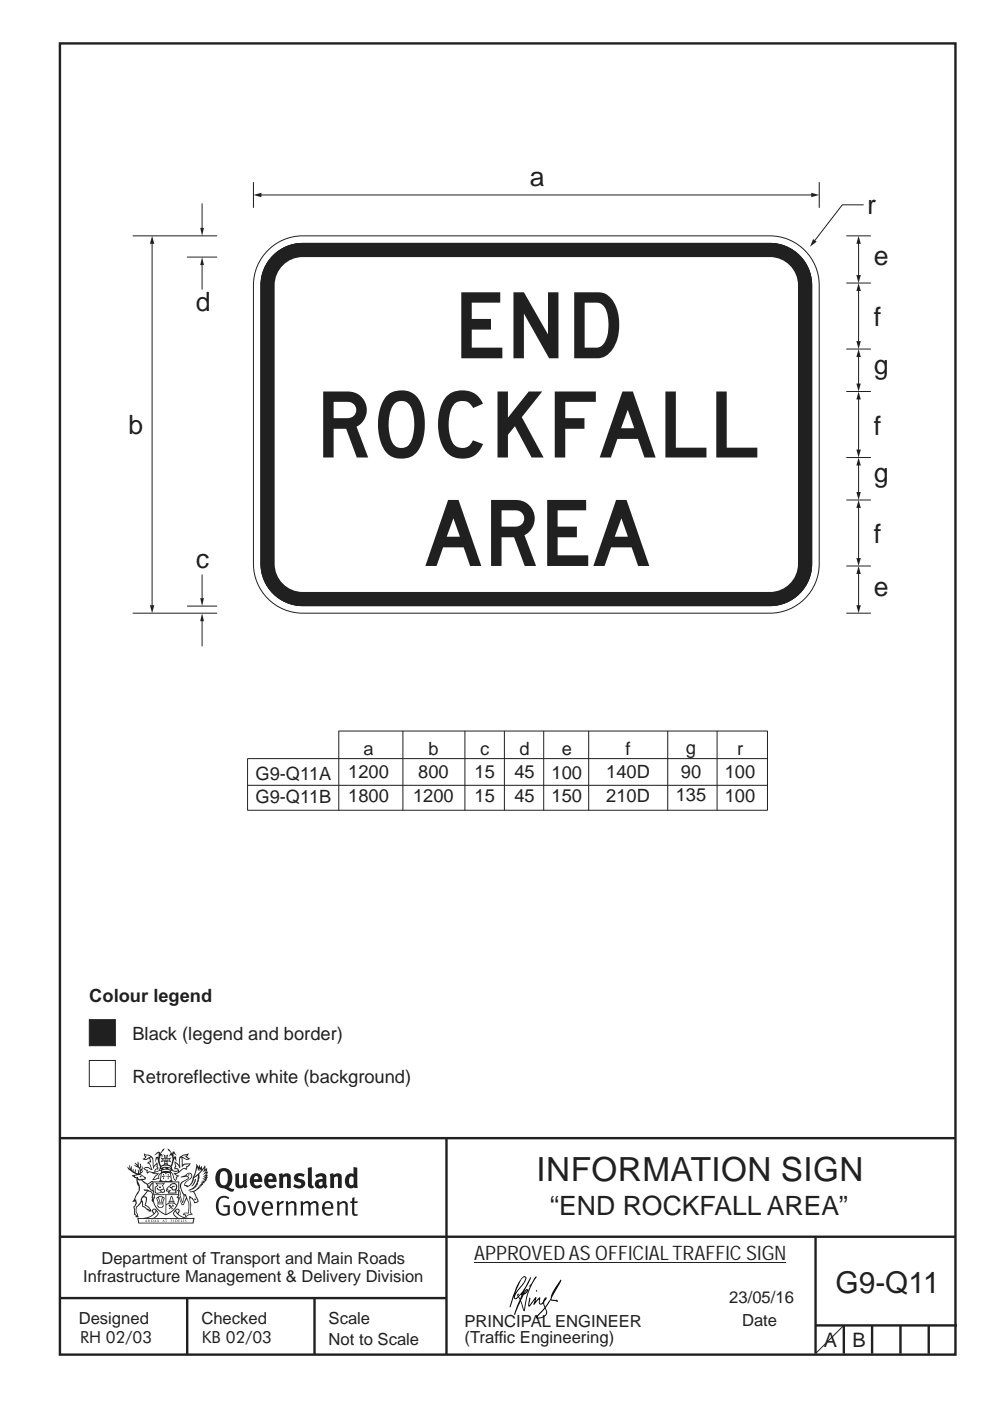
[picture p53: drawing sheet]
<svg xmlns="http://www.w3.org/2000/svg" width="210mm" height="297mm" viewBox="0 0 210 297" stroke-linecap="round" stroke-linejoin="round" font-family="sans-serif">
<defs><g id="words">
<g font-size="19.4" fill="#231f20">
<text x="96.2" y="76">END</text>
<text x="66.9" y="97">ROCKFALL</text>
<text x="89.8" y="120">AREA</text>
</g>
<text font-size="7.1" fill="#231f20" x="113.8" y="250.4">INFORMATION SIGN</text>
<text font-size="6.3" fill="#231f20" x="177.2" y="274.1">G9-Q11</text>
<g font-size="5.6" fill="#231f20">
<text x="112.4" y="39.5">a</text>
<text x="183.9" y="45.3">r</text>
<text x="185.4" y="56.3">e</text>
<text x="41.5" y="66">d</text>
<text x="185.4" y="69.2">f</text>
<text x="185.4" y="79.2">g</text>
<text x="27.2" y="92">b</text>
<text x="185.4" y="92.2">f</text>
<text x="185.4" y="102.2">g</text>
<text x="185.4" y="115.2">f</text>
<text x="41.5" y="120.5">c</text>
<text x="185.4" y="126.3">e</text>
<text x="116.7" y="257.6">“END ROCKFALL AREA”</text>
</g>
<g font-size="4.2" fill="#231f20">
<text x="100.6" y="267.2">APPROVED AS OFFICIAL TRAFFIC SIGN</text>
<text x="174.7" y="285.6">A</text>
<text x="180.8" y="285.6">B</text>
</g>
<g font-size="3.9" fill="#231f20">
<text x="77.1" y="160">a</text>
<text x="90.9" y="160">b</text>
<text x="101.8" y="160">c</text>
<text x="110.2" y="160">d</text>
<text x="119.1" y="160.1">e</text>
<text x="132.7" y="160.1">f</text>
<text x="145.5" y="159.9">g</text>
<text x="156.3" y="160">r</text>
<text x="54.2" y="165.3">G9-Q11A</text>
<text x="73.8" y="165">1200</text>
<text x="88.7" y="165">800</text>
<text x="100.7" y="165">15</text>
<text x="109.1" y="165">45</text>
<text x="117" y="165.1">100</text>
<text x="128.6" y="165">140D</text>
<text x="144.4" y="164.9">90</text>
<text x="153.7" y="165">100</text>
<text x="54.2" y="170.3">G9-Q11B</text>
<text x="73.8" y="170">1800</text>
<text x="87.6" y="170">1200</text>
<text x="100.7" y="170">15</text>
<text x="109.1" y="170">45</text>
<text x="117" y="170.1">150</text>
<text x="128.6" y="170">210D</text>
<text x="143.3" y="169.9">135</text>
<text x="153.7" y="170">100</text>
<text x="18.9" y="212.4">Colour legend</text>
<text x="28.1" y="220.5">Black (legend and border)</text>
<text x="28.1" y="229.6">Retroreflective white (background)</text>
</g>
<g font-size="3.5" fill="#231f20">
<text x="21.5" y="267.9">Department of Transport and Main Roads</text>
<text x="17.7" y="271.8">Infrastructure Management &amp; Delivery Division</text>
<text x="16.7" y="280.7">Designed</text>
<text x="42.7" y="280.7">Checked</text>
<text x="69.7" y="280.7">Scale</text>
<text x="98.5" y="281.4">PRINCIPAL ENGINEER</text>
<text x="154.7" y="276.2">23/05/16</text>
<text x="157.4" y="281.2">Date</text>
<text x="17" y="284.8">RH 02/03</text>
<text x="42.8" y="284.8">KB 02/03</text>
<text x="69.7" y="285.2">Not to Scale</text>
<text x="98.5" y="284.8">(Traffic Engineering)</text>
</g>
</g></defs>
<g fill="none" stroke="#231f20" stroke-width=".51">
<path d="M12.7 9.2h190v278h-190zM12.7 241.3h189.9M94.7 241.4v45.8M12.7 275.2h82M12.7 262.2h190.1M39.7 275.2v12M66.7 275.2v12M173 262.2v24.8M173 281h30M179 281v6M185 281v6M191 281v6"/>
<path d="M197 281v6"/>
</g>
<g fill="#231f20">
<path d="M47 248.5a2.55 2.55 0 0 0 0 2.7l.3 .1a.81 .81 0 0 0 1-.9v-.6a1.04 1.04 0 0 0-1.1-1.5zM46.3 248.1a1.82 1.82 0 0 1 2.1-.2 1.82 1.82 0 0 1 .9 1.9 2.29 2.29 0 0 1-.8 1.9l.7 .3h.5l-.2 .6a2.87 2.87 0 0 1-2-.7 2.12 2.12 0 0 1-1.7-3.1z" fill-rule="evenodd"/>
<path d="M49.9 248.9l.8-.2v2a.46 .46 0 0 0 .2 .6 .46 .46 0 0 0 .7-.2v-2.2l.7-.2v2.4l.2 .5-.6 .4-.2-.3a1.02 1.02 0 0 1-1.2 .2 1.02 1.02 0 0 1-.6-1.1z" fill-rule="evenodd"/>
<path d="M54 249.5l-.1 .5h.9a.49 .49 0 0 0-.2-.6 .49 .49 0 0 0-.6 .1zM53.4 249.2a1.34 1.34 0 0 1 1.6-.3 1.34 1.34 0 0 1 .6 1.5v.2h-1.7a.77 .77 0 0 0 .5 .8 .77 .77 0 0 0 .9-.3l.3 .4a1.59 1.59 0 0 1-2.1 .2 1.59 1.59 0 0 1-.4-2z" fill-rule="evenodd"/>
<path d="M57 249.5l-.1 .5h.9a.49 .49 0 0 0-.2-.6 .49 .49 0 0 0-.6 .1zM56.4 249.2a1.34 1.34 0 0 1 1.6-.3 1.34 1.34 0 0 1 .7 1.5v.2h-1.8a.77 .77 0 0 0 .5 .8 .77 .77 0 0 0 .9-.3l.3 .4a1.59 1.59 0 0 1-2 .2 1.59 1.59 0 0 1-.5-2z" fill-rule="evenodd"/>
<path d="M59.1 248.9l.8-.2 .1 .4a.95 .95 0 0 1 1-.3 .95 .95 0 0 1 .7 .8v2.3h-.8v-2.3a.46 .46 0 0 0-.8 .1v2.2h-.9z" fill-rule="evenodd"/>
<path d="M62.5 249.1a1.75 1.75 0 0 1 2.1-.1l-.2 .5-.6-.2a.43 .43 0 0 0-.6 .3l.4 .3a1.04 1.04 0 0 1 1.2 1.2 1.04 1.04 0 0 1-1.4 .9l-1.2-.4 .3-.6 1 .4 .4-.4a.88 .88 0 0 0-1-.5l-.4-.2-.1-.4z" fill-rule="evenodd"/>
<path d="M65.3 247.6l.8-.2 .1 3.8 .2 .2 .2 .5a.88 .88 0 0 1-1-.1 .88 .88 0 0 1-.3-1z" fill-rule="evenodd"/>
<path d="M67.8 250.6a.43 .43 0 0 0-.1 .7 .43 .43 0 0 0 .7-.1v-.7zM66.8 249.2a1.7 1.7 0 0 1 2.4 .1v1.8l.3 .4-.4 .5-.5-.3a1.03 1.03 0 0 1-1.7-.2 1.03 1.03 0 0 1 .8-1.5h.7v-.4a.8 .8 0 0 0-1.2 .1z" fill-rule="evenodd"/>
<path d="M69.9 248.9l.8-.2 .1 .4a.95 .95 0 0 1 1-.3 .95 .95 0 0 1 .7 .8v2.3h-.8v-2.3a.46 .46 0 0 0-.8 .1v2.2h-.8z" fill-rule="evenodd"/>
<path d="M74.3 249.5a1.48 1.48 0 0 0 0 1.7l.4 .1 .3-.2v-1.5l-.3-.2zM75 247.4l.8 .2 .1 4.3h-.7l-.1-.2a1.26 1.26 0 0 1-1.4 0 1.26 1.26 0 0 1-.6-1.3 1.29 1.29 0 0 1 .5-1.3 1.29 1.29 0 0 1 1.4-.2z" fill-rule="evenodd"/>
<path d="M46.4 253.9a1.72 1.72 0 0 1 2.2 0l-.2 .3a1.24 1.24 0 0 0-1.4-.1 1.24 1.24 0 0 0-.7 1.3 1.49 1.49 0 0 0 1.3 2l.7-.2v-1.3h-.9l-.1-.4h1.4v2a1.93 1.93 0 0 1-2.2-.1 1.93 1.93 0 0 1-.7-2.2l.2-.7z" fill-rule="evenodd"/>
<path d="M50.3 255.2a1.65 1.65 0 0 0 .3 2.2 .99 .99 0 0 0 1-1.5 .78 .78 0 0 0-.4-.8 .78 .78 0 0 0-.9 .1zM50 254.9a1.33 1.33 0 0 1 1.6-.1 1.33 1.33 0 0 1 .5 1.5 1.31 1.31 0 0 1-1.3 1.5 1.31 1.31 0 0 1-1.3-1.6l.1-.5z" fill-rule="evenodd"/>
<path d="M52.5 254.7l.4-.1 .9 2.6 .8-2.5h.5l-1.1 3h-.5z" fill-rule="evenodd"/>
<path d="M56.2 255.2l-.2 .7h1.4a.7 .7 0 0 0-.3-.8 .7 .7 0 0 0-.9 .1zM55.9 255a1.22 1.22 0 0 1 1.5-.2 1.22 1.22 0 0 1 .5 1.5h-1.9a.93 .93 0 0 0 .5 1 .93 .93 0 0 0 1.2-.2l.1 .3a1.43 1.43 0 0 1-1.7 .1 1.43 1.43 0 0 1-.6-1.7z" fill-rule="evenodd"/>
<path d="M58.7 254.8l.4-.2 .1 .5 .4-.3 .6-.2-.2 .6a.66 .66 0 0 0-.8 .6v1.9h-.4z" fill-rule="evenodd"/>
<path d="M60.6 254.8l.4-.2 .1 .5a.94 .94 0 0 1 1-.4 .94 .94 0 0 1 .8 .7v2.3h-.5l-.1-2.5a.81 .81 0 0 0-1.2 .3v2.2h-.4z" fill-rule="evenodd"/>
<path d="M63.7 254.7l.5-.1 .1 .5 .4-.3a.78 .78 0 0 1 1.1 .3 .9 .9 0 0 1 1-.5 .9 .9 0 0 1 .7 .8v2.3h-.4l-.1-2.5a.67 .67 0 0 0-1.1 .3v2.2h-.5v-2.4l-.4-.2-.7 .4v2.2h-.5z" fill-rule="evenodd"/>
<path d="M69 255.2l-.2 .7h1.4a.7 .7 0 0 0-.3-.8 .7 .7 0 0 0-.9 .1zM68.7 255a1.22 1.22 0 0 1 1.5-.2 1.22 1.22 0 0 1 .5 1.5h-1.9a.93 .93 0 0 0 .5 1 .93 .93 0 0 0 1.2-.2l.1 .3a1.44 1.44 0 0 1-1.7 .1 1.44 1.44 0 0 1-.6-1.7z" fill-rule="evenodd"/>
<path d="M71.4 254.8l.5-.2 .1 .5a.94 .94 0 0 1 1-.4 .94 .94 0 0 1 .7 .7v2.3h-.4l-.1-2.5a.81 .81 0 0 0-1.2 .3v2.2h-.5z" fill-rule="evenodd"/>
<path d="M74.7 254l.5-.2v.9h.7l-.1 .4h-.7l.1 2.2 .1 .1h.5l.1 .3a.75 .75 0 0 1-1.2-.6v-2h-.4v-.4h.4z" fill-rule="evenodd"/>
<path d="M30.8 244.9l1.1 .3-.9 .5h-.4l.5-.5zM31.8 245.5l.2-.1a2.44 2.44 0 0 1 .4 2l.1 .4 .7-1-.1 .6 .3 .3a.57 .57 0 0 0-.6 .8l-1-.2-.5 .2 .1-.5-.7-.2 .6-.2 1 .5 .1-.1-.6-1.3-.2-.1 .5-.1zM30.7 244.5l-.2 .4 .3 .4-.6 .4a1.04 1.04 0 0 0 1.4-.1l.2 .7h-.4l-.2 .4a.94 .94 0 0 1 .9 1.1l-.2-.1a1.16 1.16 0 0 0-1.5-.1l.3 .4 .4 .2 .1 .5 .2 .2v-.2a.94 .94 0 0 1 1.1 .2h.9l-1.2 1.2a1.13 1.13 0 0 0 1.2-.2l.4-.1-.1-.4 .5-.7a.83 .83 0 0 0-.6 1.1l-.3-.1-.7 .3 1.1-1.4-.5 .2-.5-.1 1.3-.5-.2-.2-.8 .4v-.3l.2-.2 .3 .1 .1-.3-.2-.4v-.6l-.2-.3-.6 .9v-.7a1.42 1.42 0 0 0-1.7-1.8z" fill-rule="evenodd"/>
<path d="M38.5 245.3l.5-.3 .7-.1-.6 .3 .8 .5h-.3zM38.3 245.5h.2l.1 2a1.69 1.69 0 0 1 1.5-.7l-.7 .5 .1 .5a1.1 1.1 0 0 0-1.5 .6l-.1-.5-.2-.2h-.5l.2-.4-.2-.7a1.42 1.42 0 0 1 .8 1.1l.2-.1zM37.1 246.2l.1 1-.2 .3v.5l.6-.1 .1 .2a.96 .96 0 0 1-1.1-.1l-.1 .1a1.06 1.06 0 0 0 1.3 .2v.1a.72 .72 0 0 1-1 .2l.3 .5 .6 .3-.4 .1-.1 .7-.3-.4-.3-1.1-.4-.4 .4 .9a1.54 1.54 0 0 0 .6 1.2l.2-.3a.58 .58 0 0 1 .5-.7l.1-.2h-.3l-.4-.3 .9-.5a.93 .93 0 0 1 1.1-.5l.1 .2 .2-.1 .1-.5a.99 .99 0 0 0 .7-.9l-1.3 .1-.4 .3v-1.5l.9 .4 .8-.3h-.3l-.5-.4 .4-.7-.7 .2a1.46 1.46 0 0 0-1.3 2.1v.4l-.2-.4z" fill-rule="evenodd"/>
<path d="M35.6 248.9l.2 .1-.1 .4h.3l-.3 .1v.5l-.1-.6h-.3l.3-.1z" fill-rule="evenodd"/>
<path d="M34.6 248.9l.2 .1-.1 .3 .4 .1h-.4v.6l-.1-.5-.3-.1h.3z" fill-rule="evenodd"/>
<path d="M34.3 248.8a.57 .57 0 0 1 .9 .2 .57 .57 0 0 1 .9-.2l.2 1.4-.2 .1a.57 .57 0 0 1-.9-.1 .69 .69 0 0 1-1.1 0zM34.2 248.1l-.3 2.1-.2 .4h2.9l-.1-.4-.3-2.1h-.2v.3l-.8-.1-.9 .1 .1-.3z" fill-rule="evenodd"/>
<path d="M34.2 252.4a.3 .3 0 0 0 .6 0 .3 .3 0 0 0-.6 0zM33.3 251l.3 .3-.3 .3a.79 .79 0 0 0 0 1.3l.8-.2-.1-.3a.55 .55 0 0 1-.7-.6h.1l.1 .3 .4 .1 .8-.2-.4-.7 .4-.3-.7 .1zM33 250.7l1.1 .2 .9-.2-.4 .7 .4 1.1a.56 .56 0 0 1-.8 .3l-.2 .1a.73 .73 0 0 1-.9 .1 .73 .73 0 0 1-.3-.9v-.4l.5-.4z" fill-rule="evenodd"/>
<path d="M35.6 251.9l.7-.5a.58 .58 0 0 1 1-.1 .58 .58 0 0 1-.5 .9l-.2-.3a.43 .43 0 0 1 .6-.3v-.1a.57 .57 0 0 0-.8 .2l-.2-.1-.3 .2 .4 .1a.55 .55 0 0 0 .9 .5v.5h-1.3l.3-.4-.1-.2-.6 .1 .2-.2-.2-.1zM35.4 251.8l-.1 .2a.39 .39 0 0 0 .2 .7l.3-.1-.2 .5h1.9l-.1-.8a.86 .86 0 0 0-.1-1.4 .86 .86 0 0 0-1.3 .4z" fill-rule="evenodd"/>
<path d="M36 254.8h.8v.2h-.8zM36.4 253.8l.2 .8h-.4zM36.4 253.5l-.3 .5-.1 .6h-.2v.4l-.7 .4 .1 .2a1.48 1.48 0 0 1 2.2 .1l.2-.1-.6-.5v-.5h-.2l-.1-.6z" fill-rule="evenodd"/>
<path d="M35.8 255.4l.3 .1 .2 .3 .3-.2-.2-.2a.38 .38 0 0 1 .4 .5l-.1-.2-.3 .3 .3 .2-.3 .2-.1-.3-.4 .3-.1-.2 .4-.3-.2-.1-.1 .1z" fill-rule="evenodd"/>
<path d="M34.5 254h.2v.2l-.3 .6h-.1zM33.6 255.3h.9v.2a.55 .55 0 0 1-.8 .4v-.2h-.2zM33.4 254h.2l.2 .8h-.2zM33.6 255h.8l.1 .1-.8 .1zM33.8 253.7h.5l-.2 1.1h-.2zM33.3 253.8l-.1 .3 .3 1.2a.48 .48 0 0 0-.1 .5 .48 .48 0 0 0 .4 .3l.6-.1a.49 .49 0 0 0 .2-.7l.3-1.2-.1-.3a1.42 1.42 0 0 0-1.5 0z" fill-rule="evenodd"/>
<path d="M33.6 251.6h.5l.1 .3h-.4z" fill-rule="evenodd"/>
<path d="M41.3 250.1l.3-.2-.2 .9-.6 .7h-.2l.5-.7z" fill-rule="evenodd"/>
<path d="M39.7 249l.3-.2 .5 .2a.88 .88 0 0 1-.6 1.1 1.22 1.22 0 0 0-.8 1.3l.5 .2a.72 .72 0 0 0 .9-.4l.5-.8 .2-.6 .8-.6v.3a2.85 2.85 0 0 1-2 2.8l.1 .1a2.13 2.13 0 0 0 1.9-1.5l-.1-.2a2.01 2.01 0 0 0 .3-1.8l1.2-1.3-.4 1 .7-.5-.7 1 .8-.4-.8 .8 .7-.1-.9 .5 .8-.1-.8 .4h.7l-.8 .3 .3 .2h-.4l.2 .4-.4-.1 .2 .3h-.4l.1 .3h-.1a2.16 2.16 0 0 1-2 1l.1 .2h.4a.76 .76 0 0 1 .7 .7l.5 1.2-.6 .2a1.45 1.45 0 0 0-1.2-1.3l.3 1.8-.1 1.9 .4 .2a1.07 1.07 0 0 0-1.2 .4v-.3l-.5-.2a.87 .87 0 0 1 1-.1l.1-.7a4.4 4.4 0 0 0-.6-3.1l-.1-.3h-.2a2.16 2.16 0 0 1-.7-2.2l.3-.3 1.2-.8a.55 .55 0 0 0-.4-.7zM37.8 252.4a.76 .76 0 0 1 .3 1.1l.6 1.6 .4-1.7 .2 .1a.61 .61 0 0 1-.1 .9l-.3 .9h-.2l-.7-1.6-.3 .1a1.18 1.18 0 0 0 .1-1.4zM41.8 247.5l.2 .8 .3-.6v.6l.3-.5a1.9 1.9 0 0 1-1.1 1.4l-.3 .3zM38.2 249.6l1.4-.1 .2 .1v.3l-.5 .3a1.26 1.26 0 0 0-1 1.9l.2 .7a1.84 1.84 0 0 1 .2 2l-.4-1.3a.96 .96 0 0 0-.4-1.3l-.4 .3a.78 .78 0 0 1-.1 1.3l.2 .2h.4l.4 1.1a.38 .38 0 0 0 .2 .4 .38 .38 0 0 0 .4-.1l.6-1.2a2.94 2.94 0 0 1 .3 2.5v.5l-.8-.1-.3 .4v.2l.4-.1 .1 .4 .2 .1a1.02 1.02 0 0 1 1.3-.5l-.1-.4-.3-.1 .2-1.7-.3-1.4 .1 .1a1.14 1.14 0 0 1 .7 .9 .63 .63 0 0 0 .9-.2 .63 .63 0 0 0-.2-.8l-.6-1.3 .9-.6 .2-.3 .2-.1v-.2h.3l-.1-.3h.4l-.1-.3 .5-.1-.2-.2 .5-.4 .1-.2-.3 .1 .5-.6-.3 .1 .3-.6-.4 .1 .4-.5v-.3l-.3 .2 .1-.6v-.3l-.4 .3-.1-.8-.5 .8-.2-.7-.2 .5-.3-.8-.1 .6-.5-.8-.1 1.4-.7 1.9a1.81 1.81 0 0 1-.9 1.4l-.6-.2a1.75 1.75 0 0 1 1.1-1.2 .75 .75 0 0 0 .1-1.3 .75 .75 0 0 0-1.2 .5z" fill-rule="evenodd"/>
<path d="M41.2 254.2l.3-.1 .1 .3h-.4z" fill-rule="evenodd"/>
<path d="M29.4 258.4h11.6l-.2 .8h-11.3zM31.3 258.2l.5-.1a2.48 2.48 0 0 0 1.4-1.3l.2 .6-.5 .5-.4 .3zM32.5 256.6l.3-.2 .2 .2-.3 .6zM37.2 256.8a2.65 2.65 0 0 0 1.8 1.4h-1.1l-.5-.3-.5-.5zM37.4 256.6l.2-.2 .3 .2-.3 .6zM29.2 258.2l.1 1.2h11.7l.3-1.1-.2-.1a4.1 4.1 0 0 1-3.3-.9l.3-.4-.1-.5a1.06 1.06 0 0 0-1.3 .9l.2 .4 .6 .5h-4.7l.3-.1a.84 .84 0 0 0 .6-.7 .84 .84 0 0 0-.5-.9l-.3-.2-.5 .1-.1 .5 .3 .4a4.2 4.2 0 0 1-3.4 .9z" fill-rule="evenodd"/>
<path d="M31 258.7l.1 .2h-.2zM31 258.6l-.3 .5 .4-.1 .2 .1z" fill-rule="evenodd"/>
<path d="M31.3 258.6h.2v.4a.25 .25 0 0 0 .3-.1 .25 .25 0 0 0-.1-.3h.1a.29 .29 0 0 1 0 .4 .29 .29 0 0 1-.4 0 .29 .29 0 0 1 0-.4z" fill-rule="evenodd"/>
<path d="M32.2 258.6a.22 .22 0 0 1 .3 .2 .22 .22 0 0 1-.3 .2zM32 258.6v.5a.33 .33 0 0 0 .5-.1 .33 .33 0 0 0 0-.4 .33 .33 0 0 0-.5 0z" fill-rule="evenodd"/>
<path d="M32.9 258.7l.1 .2h-.2zM32.9 258.6l-.2 .5 .3-.1 .2 .1z" fill-rule="evenodd"/>
<path d="M33.3 258.6h.2v.2l.3-.2-.2 .2 .2 .3-.3-.2-.1 .2h-.1l.2-.3z" fill-rule="evenodd"/>
<path d="M34.7 258.7l.1 .2h-.2zM34.7 258.6l-.3 .5 .4-.1 .2 .1z" fill-rule="evenodd"/>
<path d="M35 258.6h.4h-.1v.5h-.2l.1-.5z" fill-rule="evenodd"/>
<path d="M36.2 258.6h.3h-.2v.2h.2h-.2l.1 .3h-.2z" fill-rule="evenodd"/>
<path d="M36.7 258.6h.2v.5h-.2z" fill-rule="evenodd"/>
<path d="M37.3 258.6a.22 .22 0 0 1 .3 .2 .22 .22 0 0 1-.3 .2zM37.1 258.6v.5a.33 .33 0 0 0 .5-.1 .33 .33 0 0 0 0-.4 .33 .33 0 0 0-.5 0z" fill-rule="evenodd"/>
<path d="M37.8 258.6h.3h-.1v.2h.1h-.1v.2l.1 .1h-.3z" fill-rule="evenodd"/>
<path d="M38.3 258.6h.3l-.1 .4 .2 .1h-.4z" fill-rule="evenodd"/>
<path d="M38.9 258.6h.2v.5h-.2z" fill-rule="evenodd"/>
<path d="M39.3 258.6h.2l-.2 .1 .2 .2-.1 .2h-.1v-.2l.2 .1z" fill-rule="evenodd"/>
<path d="M34.2 247.4a1.51 1.51 0 0 1 2 .2 2.67 2.67 0 0 0-2.1 0zM35.7 247.6l.4 .2 .1 .2-.4-.1zM34.6 247.7l.4-.1 .2 .2h-.4zM34 247.9l.3 .1-.3 .1zM34.9 246.9l.3-.2 .2 .2zM34.9 245.7h.2v.4h-.2zM35 245.1l.2 .2 .2-.2-.1 .4h-.2zM35.1 246.3h.2l.1 .4-.2-.2-.2 .2zM35.3 245.7h.2v.4h-.2zM34.4 245.7l.3 .1v.2l-.3 .1 .2-.2zM35.7 245.8l.3-.1-.2 .2 .2 .2-.4-.1zM32.7 244.9l1-.5-.1 1-.2-.1-.4 .1-.2 1.1 .5-1 .2 .9a1.84 1.84 0 0 1 .3 1.7l.4 .1a2.48 2.48 0 0 1 2.2 .1l.2-.3-.2-.7 .7-1.7 .4 .6-.2-1-.2-.1-.2 .3v-.9l.6 .4-.6-.7h-.3l-.1 .4-.5-.8-.5-.3 .2 .4 .5 .6-.4 .7 .4-.3a2.06 2.06 0 0 1 0 2.2l-.6-.2-.1-.6 .1-.1 .8 .2-.4-.5 .4-.5-.7 .2-.2-.2 .2-.7-.5 .4-.5-.4 .2 .7-.2 .2-.7-.2 .4 .5-.4 .5 .7-.2 .2 .1-.2 .6-.5 .2a2.02 2.02 0 0 1 0-2.2l.3 .5-.1-.6-.3-.1 .8-1.2-.5 .3-.4 .7-.2-.3a.8 .8 0 0 0-.8 .5z" fill-rule="evenodd"/>
<path d="M29.2 250.1l.3 .2a.61 .61 0 0 1 .8 .3l.3 .2a.8 .8 0 0 1 .6 1l.4 .1 .5 .6a1 1 0 0 1 .5 1l-.1 .7v-.5h-.1a.96 .96 0 0 0-.8-1.3l-.3-.2h-.6l-.1-.1-.2 .1 .2 .3h.5l-1.1 1.4-.2 .9-.4 .6a1.33 1.33 0 0 0-.5 1.8l.2 .5a1.26 1.26 0 0 1-.5-1.4l-.1-.4a1.56 1.56 0 0 0 .4-1.7l-.3 .2 .2-.5a3.2 3.2 0 0 0 .7-3zM30.4 253.9h.4a2.06 2.06 0 0 1-.1 1.6l.7 .5 .4 .5-.6-.2-.8-.6-.1-.9a.51 .51 0 0 1 .1-.9zM28.6 249.3a1.52 1.52 0 0 1 2.1 .6l-1.1 .1-.2-.1-.2-.4-.4 .1zM27.5 247v.8l-.3-.4-.2 .1a3.1 3.1 0 0 0 2 1.5l-1 .1 .5 .6 .5 .1v1.1a1.84 1.84 0 0 1-.2 2.5l-.4 .9-.4 .4 .3 .1 .4-.1 .1 .4-.2 .5-.3 .2 .1 1.8 .2-.1 .2 .6h.2l.4-.1-.1-.5a1.3 1.3 0 0 1-.1-1.6l.8-1.1 .2 1.1 .6 .2 .4 .6 .2-.2 .2 .4 .5-.1a1.85 1.85 0 0 0-1.2-1.3l.1-.3a1.39 1.39 0 0 0 0-1.5h-.5l.5-.6a.66 .66 0 0 1 .9-.4 .66 .66 0 0 1 .3 .9l-.1 .4h.2v.1l-.2 .3 .2 .5 .2-.3a2.24 2.24 0 0 0 .1-2.2 .73 .73 0 0 1-.7-.6 .73 .73 0 0 1 .5-.8l.1-.2a.94 .94 0 0 0-.9 .8 .48 .48 0 0 1-.1-.5 .48 .48 0 0 1 .5-.3l.5-.3a.51 .51 0 0 0-.8 .2l-.5 .3-1-.8 .6-.1 .1-.5-1.1-.7 .5-.4v-.4l-.5 .5 .1-.2a.69 .69 0 0 0 .2-1.1v.5l-.3 .2 .1-1.1-.3-.2 .1 .6-.1 .2-.4-1.2v.6l-.7-.3 .6 .6-.6-.2 .2 .3a1 1 0 0 1 .8 1.5l-.2-.8v.8l-.5-.2-.1-.7-.2 .6-.2-.1v-.6l-.2 .4-.2-.2 .1-.7-.2 .5z" fill-rule="evenodd"/>
<path d="M29.5 249.5l.3-.2 .3 .3z" fill-rule="evenodd"/>
<path d="M32.4 250.5h5.6v2l-.2-.1v-1.7h-5.2v2.5h5.2v-.8l.1 .2-.1 1.1v-.3h-2.5v4a4.1 4.1 0 0 0 2.6-3.6l.1-.1a4 4 0 0 1-2.8 3.9 4.2 4.2 0 0 1-2.8-4.7l.1 1.3 .1-.1a3.8 3.8 0 0 0 2.5 3.3v-4h-2.5l-.2-.9z" fill-rule="evenodd"/>
<circle cx="40" cy="249.1" r=".17"/>
</g>
<path d="M100.6 267.7h66.2M179 281l-6 6" fill="none" stroke="#231f20" stroke-width=".21"/>
<g fill="#000">
<path d="M111.6 273.7l.2-.2-.5 .7zM110.4 274.5l.2 .1-.3 .8-.2-.5zM110.9 270.9h.5a9.3 9.3 0 0 1-2 3.1l-.1 .3 1-2.5zM110.6 271a14.7 14.7 0 0 0-2.2 4.9l-.3 1.2 .1 .1 .8-2.3a.42 .42 0 0 0 .2 .6 .42 .42 0 0 0 .6-.3l.2-.1 .2 .5-1.1 3.2h.2l1.1-2.9 .6 1.9 .2 .2 .2-.5a13.5 13.5 0 0 1 2-6.2l.4-.5-.1-.2-1.6 2.1 .4-.1a14.9 14.9 0 0 0-1.3 5.1l-.4-1.1a1.39 1.39 0 0 1 .2-1.9l.1-.2a.92 .92 0 0 0 .8-1.2 .75 .75 0 0 0-.8 .7l-.1 .2 1.6-3.4h-.1l-.4 .7a10.5 10.5 0 0 1-2.2 3.3l.2-.5a.32 .32 0 0 0-.4 .2 .32 .32 0 0 0 .1 .4l-.5 .4a3.2 3.2 0 0 1 1.1-2.3l.5-.6a2.49 2.49 0 0 0 .7-1.6l-.4-.2z" fill-rule="evenodd"/>
<path d="M113.7 273.6l.3 .2h-.3z" fill-rule="evenodd"/>
<path d="M115.6 277.5a1.15 1.15 0 0 1 .1 1.3 1.15 1.15 0 0 1-1.2 .5l-.6 .1zM112.2 275.2l-.2 1.6 .2 .2 1.2-1.5-.2 1.1 1.1-1.1a.94 .94 0 0 0 .4 1.1l.5-.3 .3 .9-1.2 1.3a.98 .98 0 0 0-.5 1 1.9 1.9 0 0 0 2.3-1.3l-.1-.2a1.02 1.02 0 0 1 .2-1.4l.6-1 1.5 .3-.2-.4v.2l-1.1-.1v-.3l2-3.6 .1-.2-.2-.2-1.7 2.8a6.6 6.6 0 0 1-1.6 2.9l-.1-.2a1.01 1.01 0 0 1 .4-1.4l.1-.2-.3-.1-.4 .4-.1 .5-.6 .4-.1-.4 .1-.9-.2-.1-.9 1 .3-1h-.2l-1.4 1.8 .3-1.5v-.1z" fill-rule="evenodd"/>
</g>
<path d="M18.9 224.8h5.6v5.6h-5.6z" fill-rule="evenodd" fill="#fff" stroke="#231f20" stroke-width=".21"/>
<path d="M18.9 216.2h5.6v5.5h-5.6z" fill-rule="evenodd" fill="#231f20" stroke="#231f20" stroke-width=".21"/>
<path d="M56.4 53.5a10.4 10.4 0 0 1 7.8-3.5h99.1a10.5 10.5 0 0 1 10.5 10.4v59.2a10.5 10.5 0 0 1-10.5 10.4h-99.1a10.5 10.5 0 0 1-10.4-10.4v-59.2a10.4 10.4 0 0 1 2.6-6.9z" fill-rule="evenodd" fill="#fff" stroke="#231f20" stroke-width=".21"/>
<g fill="#231f20">
<path d="M57.9 54.1a8.9 8.9 0 0 1 6.3-2.6h99.1a9 9 0 0 1 9 8.9v59.2a9 9 0 0 1-9 8.9h-99.1a9 9 0 0 1-8.9-8.9v-59.2a8.9 8.9 0 0 1 2.6-6.3z" fill-rule="evenodd"/>
<path d="M57.9 54.1a8.9 8.9 0 0 1 6.3-2.6h99.1a9 9 0 0 1 9 8.9v59.2a9 9 0 0 1-9 8.9h-99.1a9 9 0 0 1-8.9-8.9v-59.2a8.9 8.9 0 0 1 2.6-6.3z" fill-rule="evenodd"/>
<path d="M57.9 54.1a8.9 8.9 0 0 1 6.3-2.6h99.1a9 9 0 0 1 9 8.9v59.2a9 9 0 0 1-9 8.9h-99.1a9 9 0 0 1-8.9-8.9v-59.2a8.9 8.9 0 0 1 2.6-6.3z" fill-rule="evenodd"/>
</g>
<path d="M60 56.3a5.9 5.9 0 0 1 4.2-1.8h99.1a6 6 0 0 1 6 5.9v59.2a6 6 0 0 1-6 5.9h-99.1a6 6 0 0 1-5.9-5.9v-59.2a5.9 5.9 0 0 1 1.7-4.1z" fill-rule="evenodd" fill="#fff"/>
<path d="M183.2 43.4h-4.5l-5.9 7.7" fill="none" stroke="#231f20" stroke-width=".21"/>
<path d="M172.5 50.7l.7 .6-1.4 1z" fill="#231f20"/>
<path d="M53.8 38.6v5.5M173.8 38.6v5.5M55.3 41.3h116.9" fill="none" stroke="#231f20" stroke-width=".21"/>
<g fill="#231f20">
<path d="M172.1 40.9l1.7 .4-1.7 .5z"/>
<path d="M53.8 41.3l1.6-.4v.9z"/>
</g>
<path d="M182.1 107.5v11M179.5 120h5.2" fill="none" stroke="#231f20" stroke-width=".21"/>
<g fill="#231f20">
<path d="M181.6 118.3h1l-.5 1.7z"/>
<path d="M182.1 106l.5 1.7h-1z"/>
</g>
<path d="M182.1 98.5v6M179.5 106h5.2" fill="none" stroke="#231f20" stroke-width=".21"/>
<g fill="#231f20">
<path d="M181.6 104.3h1l-.5 1.7z"/>
<path d="M182.1 97l.5 1.7h-1z"/>
</g>
<path d="M182.1 51.5v7M179.5 60h5.2M179.5 97h5.2" fill="none" stroke="#231f20" stroke-width=".21"/>
<g fill="#231f20">
<path d="M181.6 58.3h1l-.5 1.7z"/>
<path d="M182.1 50l.5 1.7h-1z"/>
</g>
<path d="M179.5 50h5.2M179.5 74h5.2M182.1 61.5v11" fill="none" stroke="#231f20" stroke-width=".21"/>
<g fill="#231f20">
<path d="M181.6 72.3h1l-.5 1.7z"/>
<path d="M182.1 60l.5 1.7h-1z"/>
</g>
<path d="M179.5 130h5.2M182.1 121.5v7" fill="none" stroke="#231f20" stroke-width=".21"/>
<g fill="#231f20">
<path d="M181.6 128.3h1l-.5 1.7z"/>
<path d="M182.1 120l.5 1.7h-1z"/>
</g>
<path d="M182.1 84.5v11" fill="none" stroke="#231f20" stroke-width=".21"/>
<g fill="#231f20">
<path d="M181.6 95.3h1l-.5 1.7z"/>
<path d="M182.1 83l.5 1.7h-1z"/>
</g>
<path d="M182.1 75.6v5.9M179.5 83h5.2" fill="none" stroke="#231f20" stroke-width=".21"/>
<g fill="#231f20">
<path d="M181.6 81.3h1l-.5 1.7z"/>
<path d="M182.1 74l.5 1.7h-1z"/>
</g>
<path d="M42.9 121.8v5.2" fill="none" stroke="#231f20" stroke-width=".21"/>
<path d="M42.5 126.8h.8l-.4 1.7z" fill="#231f20"/>
<path d="M28.2 50h17.9M32.3 51.6v76.9M28.2 130h17.9M39.7 128.5h6.4" fill="none" stroke="#231f20" stroke-width=".21"/>
<g fill="#231f20">
<path d="M31.8 128.3h.9l-.4 1.7z"/>
<path d="M32.3 50l.4 1.7h-.9z"/>
</g>
<path d="M42.9 131.5v5.5" fill="none" stroke="#231f20" stroke-width=".21"/>
<path d="M42.9 130l.4 1.7h-.8z" fill="#231f20"/>
<path d="M39.7 54.5h6.4M42.9 56v5.4" fill="none" stroke="#231f20" stroke-width=".21"/>
<path d="M42.9 54.5l.4 1.7h-.8z" fill="#231f20"/>
<path d="M42.9 43.1v5.4" fill="none" stroke="#231f20" stroke-width=".21"/>
<path d="M42.5 48.3h.8l-.4 1.7z" fill="#231f20"/>
<g fill="none" stroke="#231f20" stroke-width=".21">
<path d="M71.8 155h91zM71.9 155v16.8M85.5 155v16.8M98.6 155v16.8M107 155v16.8M115.3 155v16.8M124.9 155v16.8M141.6 155v16.8M152.1 155v16.8M162.8 155v16.8M52.5 166.5h110.3zM52.5 160.8h110.3z"/>
<path d="M52.5 171.8h110.3zM52.5 160.8v11"/>
</g>
<use href="#words"/>
</svg>
